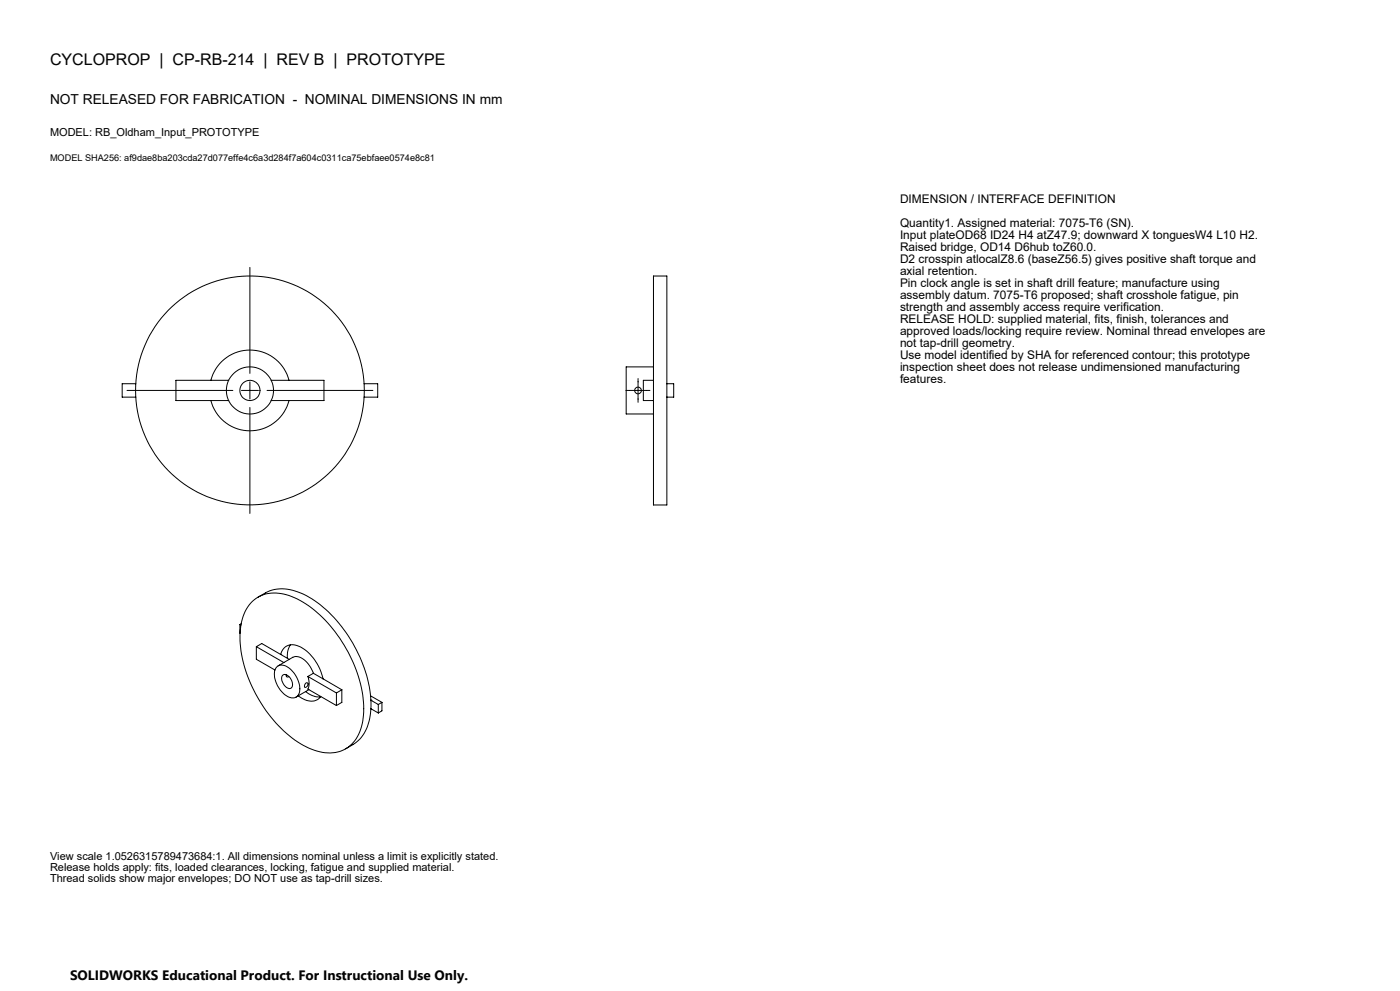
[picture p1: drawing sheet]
<svg xmlns="http://www.w3.org/2000/svg" width="420mm" height="297mm" viewBox="0 0 420 297" stroke-linecap="round" stroke-linejoin="round" font-family="sans-serif">
<defs><g id="words">
<text font-size="4.8" x="15" y="19.4">CYCLOPROP | CP-RB-214 | REV B | PROTOTYPE</text>
<g font-size="4.1">
<text x="15" y="31.1">NOT RELEASED FOR FABRICATION - NOMINAL DIMENSIONS IN mm</text>
<text x="21" y="293.7">SOLIDWORKS Educational Product. For Instructional Use Only.</text>
</g>
<g font-size="3.6">
<text x="270" y="60.8">DIMENSION / INTERFACE DEFINITION</text>
<text x="270" y="68">Quantity1. Assigned material: 7075-T6 (SN).</text>
<text x="270" y="71.6">Input plateOD68 ID24 H4 atZ47.9; downward X tonguesW4 L10 H2.</text>
<text x="270" y="75.2">Raised bridge, OD14 D6hub toZ60.0.</text>
<text x="270" y="78.8">D2 crosspin atlocalZ8.6 (baseZ56.5) gives positive shaft torque and</text>
<text x="270" y="82.4">axial retention.</text>
<text x="270" y="86">Pin clock angle is set in shaft drill feature; manufacture using</text>
<text x="270" y="89.6">assembly datum. 7075-T6 proposed; shaft crosshole fatigue, pin</text>
<text x="270" y="93.2">strength and assembly access require verification.</text>
<text x="270" y="96.8">RELEASE HOLD: supplied material, fits, finish, tolerances and</text>
<text x="270" y="100.4">approved loads/locking require review. Nominal thread envelopes are</text>
<text x="270" y="104">not tap-drill geometry.</text>
<text x="270" y="107.6">Use model identified by SHA for referenced contour; this prototype</text>
<text x="270" y="111.2">inspection sheet does not release undimensioned manufacturing</text>
<text x="270" y="114.8">features.</text>
</g>
<g font-size="3.3">
<text x="15" y="40.7">MODEL: RB_Oldham_Input_PROTOTYPE</text>
<text x="15" y="257.7">View scale 1.0526315789473684:1. All dimensions nominal unless a limit is explicitly stated.</text>
<text x="15" y="261.1">Release holds apply: fits, loaded clearances, locking, fatigue and supplied material.</text>
<text x="15" y="264.5">Thread solids show major envelopes; DO NOT use as tap-drill sizes.</text>
</g>
<text font-size="2.7" x="15" y="48.4">MODEL SHA256: af9dae8ba203cda27d077effe4c6a3d284f7a604c0311ca75ebfaee0574e8c81</text>
</g></defs>
<g fill="none" stroke="#000" stroke-width=".3">
<path d="M75 80.1v31.8M38.1 117h31.7M40.7 115h-4v4h4M63.3 114a12.1 12.1 0 0 1 11.7-9.1 12.1 12.1 0 0 1 11.7 9.1M68.6 114h-15.8v6h15.8M72.4 117h5.1M75 114.4v5.2M80.1 117h31.8M81.4 114h15.8v6h-15.8M109.2 115h4.1v4h-4.1M187.8 117h7.2M191.4 113.4v7.2"/>
<path d="M196 110h-8.1v14.1h8.1M196 114h-3v6h3M200.1 115v-32.3h-4.1v68.6h4.1v-32.3M200.1 115h2v4h-2M200.1 115v4M63.3 120a12.1 12.1 0 0 0 11.7 9.1 12.1 12.1 0 0 0 11.7-9.1M75 122.1v31.8M77.4 179l2.2-1.3a12.1 12.1 0 0 1 11.5 .4 39.1 39.1 0 0 1 17.8 21 35.7 35.7 0 0 1 2.4 10.8M72 187.2l.3 .2M72 187.2v2.5M72 189.7h.1M72.4 187l-.4 .2"/>
<path d="M75.6 180.3a11.1 11.1 0 0 1 12.8-1.1 38.4 38.4 0 0 1 18 20.5 28.9 28.9 0 0 1 1.8 18.9 9.8 9.8 0 0 1-13.1 6.5 32.1 32.1 0 0 1-16.6-14 36.2 36.2 0 0 1-6.3-23 13.1 13.1 0 0 1 3.4-7.8zM76.9 193.8l1.6-.9 8.3 4.7M76.9 193.8l8.3 4.8M76.9 193.8v3.8l5.6 3.2M83 199.9a2.96 2.96 0 0 1 4.1 .6 7.6 7.6 0 0 1 2.5 7.5 2.31 2.31 0 0 1-3.7 .5 7.7 7.7 0 0 1-3.3-8zM83.4 199.6l4.4-2.6a4.2 4.2 0 0 1 4.9 2.4l1.3 2.4M84.2 196.1a3.7 3.7 0 0 1 5.9-2.3 14.5 14.5 0 0 1 6.8 9.6M84.2 196.1h.1M87.1 193.2a6 6 0 0 0-.9 4.1M84.9 202.3a2.45 2.45 0 0 1 2.8 2.6 1.12 1.12 0 0 1-.6 1.4 1.12 1.12 0 0 1-1.4-.5 2.71 2.71 0 0 1-.8-3.5zM85.9 202.2a.45 .45 0 0 0 .1 .7 .45 .45 0 0 0 .6-.2M89.5 208.6a5 5 0 0 0 6.3 .6l.4-.5"/>
<path d="M91.7 204.8l.3-.2a.73 .73 0 0 1 .3 .9 .73 .73 0 0 1-.9 .4zM91.7 207.3a6.4 6.4 0 0 0 4.5 1.5M92.4 202.7a4.7 4.7 0 0 1 0 3.8l8.5 5M92.4 202.7l8.5 5M92.7 206.7l-3.9 2.2M94 201.8l2.9 1.6M94 201.8l-1.6 .9M96.9 203.4l5.7 3.3M100.9 207.7v3.8M102.6 206.7v3.8l-1.7 1M102.6 206.7l-1.7 1M111.2 208.6l3.4 1.9"/>
<path d="M111.3 212.4a12.5 12.5 0 0 1-5.4 10.8l-2.2 1.2M111.3 209.9h.1M111.3 209.9v2.5M111.3 212.4l2.2 1.3M111.3 209.9l2.2 1.2M113.5 211.1v2.6M114.6 210.5v2.5l-1.1 .7M114.6 210.5l-1.1 .6"/>
<circle cx="75" cy="117" r="3"/>
<circle cx="75" cy="117" r="34.3"/>
<circle cx="75" cy="117" r="7.1"/>
<circle cx="191.4" cy="117" r="1"/>
</g>
<use href="#words"/>
</svg>
